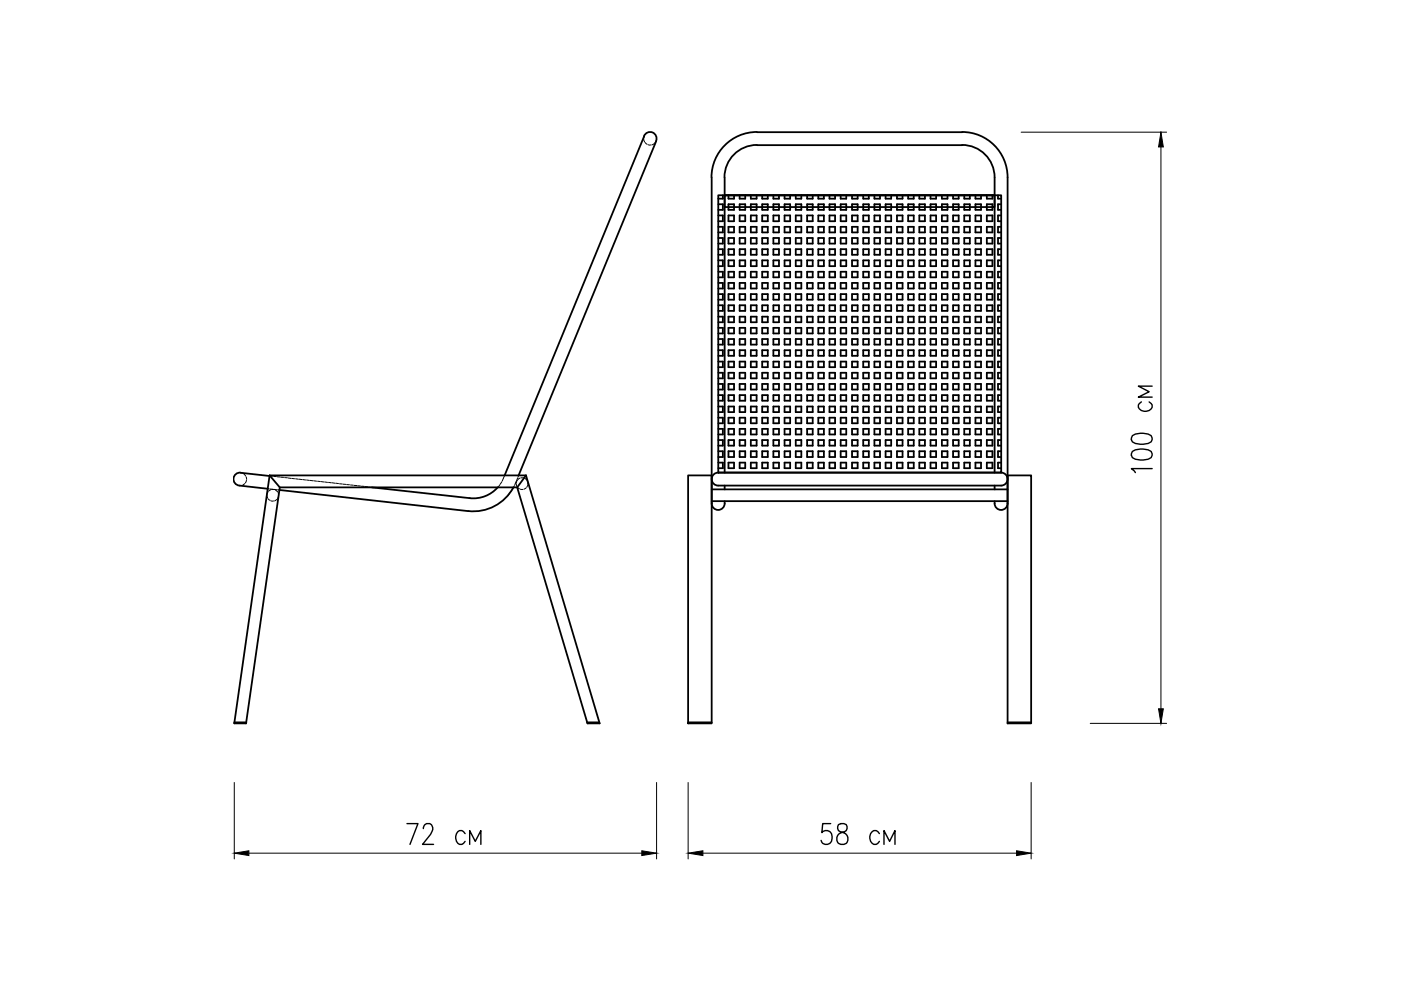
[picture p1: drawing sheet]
<svg xmlns="http://www.w3.org/2000/svg" width="297mm" height="210mm" viewBox="0 0 297 210" stroke-linecap="round" stroke-linejoin="round" font-family="sans-serif">
<!-- layer: 0 -->
<g fill="none" stroke="#000" stroke-width=".38">
<path d="M136.6 28.8a1.38 1.38 0 0 1 1.8-.7 1.38 1.38 0 0 1 .7 1.8M136.6 28.9l-29.6 71.9M139.1 29.9l-29.1 70.9M150.9 37.6v69.1a1.41 1.41 0 0 0 1.6 1.4 1.41 1.41 0 0 0 1.1-1.8M153.6 37.6v62.6M160.5 30.7a6.9 6.9 0 0 0-6.9 6.9M160.5 28a9.6 9.6 0 0 0-9.7 9.6M160.5 28h43.5M160.5 30.8h43.5M204 28a9.6 9.6 0 0 1 9.6 9.6v69.1a1.41 1.41 0 0 1-1.6 1.4 1.41 1.41 0 0 1-1.1-1.8M204 30.7a6.9 6.9 0 0 1 6.9 6.9v62.6M152.3 41.4h60v58.8h-60z"/>
<path d="M152.3 43.3h1v1.2h-1M152.3 45.7h1v1.2h-1M152.3 48.1h1v1.2h-1M152.3 50.5h1v1.1h-1M152.3 52.8h1v1.2h-1M152.3 55.2h1v1.2h-1M152.3 57.6h1v1.2h-1M152.3 60h1v1.2h-1M153.3 41.4v.7h-1M153.6 41.4h57.3v2.5h-57.3zM153.6 41.4h57.3M154.4 41.4v.7h1.2v-.7"/>
<path d="M154.4 43.3h1.2v1.2h-1.2zM154.4 45.7h1.2v1.2h-1.2zM154.4 48.1h1.2v1.2h-1.2zM154.4 50.5h1.2v1.1h-1.2zM154.4 52.8h1.2v1.2h-1.2zM154.4 55.2h1.2v1.2h-1.2zM154.4 57.6h1.2v1.2h-1.2zM154.4 60h1.2v1.2h-1.2zM156.8 41.4v.7h1.2v-.7M156.8 43.3h1.2v1.2h-1.2zM156.8 45.7h1.2v1.2h-1.2zM156.8 48.1h1.2v1.2h-1.2z"/>
<path d="M156.8 50.5h1.2v1.1h-1.2zM156.8 52.8h1.2v1.2h-1.2zM156.8 55.2h1.2v1.2h-1.2zM156.8 57.6h1.2v1.2h-1.2zM156.8 60h1.2v1.2h-1.2zM159.2 41.4v.7h1.2v-.7M159.2 43.3h1.2v1.2h-1.2zM159.2 45.7h1.2v1.2h-1.2zM159.2 48.1h1.2v1.2h-1.2zM159.2 50.5h1.2v1.1h-1.2zM159.2 52.8h1.2v1.2h-1.2zM159.2 55.2h1.2v1.2h-1.2z"/>
<path d="M159.2 57.6h1.2v1.2h-1.2zM159.2 60h1.2v1.2h-1.2zM161.6 41.4v.7h1.2v-.7M161.6 43.3h1.2v1.2h-1.2zM161.6 45.7h1.2v1.2h-1.2zM161.6 48.1h1.2v1.2h-1.2zM161.6 50.5h1.2v1.1h-1.2zM161.6 52.8h1.2v1.2h-1.2zM161.6 55.2h1.2v1.2h-1.2zM161.6 57.6h1.2v1.2h-1.2zM161.6 60h1.2v1.2h-1.2zM164 41.4v.7h1.2v-.7"/>
<path d="M164 43.3h1.2v1.2h-1.2zM164 45.7h1.2v1.2h-1.2zM164 48.1h1.2v1.2h-1.2zM164 50.5h1.2v1.1h-1.2zM164 52.8h1.2v1.2h-1.2zM164 55.2h1.2v1.2h-1.2zM164 57.6h1.2v1.2h-1.2zM164 60h1.2v1.2h-1.2zM166.3 41.4v.7h1.2v-.7M166.3 43.3h1.2v1.2h-1.2zM166.3 45.7h1.2v1.2h-1.2zM166.3 48.1h1.2v1.2h-1.2z"/>
<path d="M166.3 50.5h1.2v1.1h-1.2zM166.3 52.8h1.2v1.2h-1.2zM166.3 55.2h1.2v1.2h-1.2zM166.3 57.6h1.2v1.2h-1.2zM166.3 60h1.2v1.2h-1.2zM168.7 41.4v.7h1.2v-.7M168.7 43.3h1.2v1.2h-1.2zM168.7 45.7h1.2v1.2h-1.2zM168.7 48.1h1.2v1.2h-1.2zM168.7 50.5h1.2v1.1h-1.2zM168.7 52.8h1.2v1.2h-1.2zM168.7 55.2h1.2v1.2h-1.2z"/>
<path d="M168.7 57.6h1.2v1.2h-1.2zM168.7 60h1.2v1.2h-1.2zM171.1 41.4v.7h1.2v-.7M171.1 43.3h1.2v1.2h-1.2zM171.1 45.7h1.2v1.2h-1.2zM171.1 48.1h1.2v1.2h-1.2zM171.1 50.5h1.2v1.1h-1.2zM171.1 52.8h1.2v1.2h-1.2zM171.1 55.2h1.2v1.2h-1.2zM171.1 57.6h1.2v1.2h-1.2zM171.1 60h1.2v1.2h-1.2zM173.5 41.4v.7h1.2v-.7"/>
<path d="M173.5 43.3h1.2v1.2h-1.2zM173.5 45.7h1.2v1.2h-1.2zM173.5 48.1h1.2v1.2h-1.2zM173.5 50.5h1.2v1.1h-1.2zM173.5 52.8h1.2v1.2h-1.2zM173.5 55.2h1.2v1.2h-1.2zM173.5 57.6h1.2v1.2h-1.2zM173.5 60h1.2v1.2h-1.2zM175.9 41.4v.7h1.2v-.7M175.9 43.3h1.2v1.2h-1.2zM175.9 45.7h1.2v1.2h-1.2zM175.9 48.1h1.2v1.2h-1.2z"/>
<path d="M175.9 50.5h1.2v1.1h-1.2zM175.9 52.8h1.2v1.2h-1.2zM175.9 55.2h1.2v1.2h-1.2zM175.9 57.6h1.2v1.2h-1.2zM175.9 60h1.2v1.2h-1.2zM178.2 41.4v.7h1.2v-.7M178.2 43.3h1.2v1.2h-1.2zM178.2 45.7h1.2v1.2h-1.2zM178.2 48.1h1.2v1.2h-1.2zM178.2 50.5h1.2v1.1h-1.2zM178.2 52.8h1.2v1.2h-1.2zM178.2 55.2h1.2v1.2h-1.2z"/>
<path d="M178.2 57.6h1.2v1.2h-1.2zM178.2 60h1.2v1.2h-1.2zM180.7 41.4v.7h1.1v-.7M180.7 43.3h1.1v1.2h-1.1zM180.7 45.7h1.1v1.2h-1.1zM180.7 48.1h1.1v1.2h-1.1zM180.7 50.5h1.1v1.1h-1.1zM180.7 52.8h1.1v1.2h-1.1zM180.7 55.2h1.1v1.2h-1.1zM180.7 57.6h1.1v1.2h-1.1zM180.7 60h1.1v1.2h-1.1zM183 41.4v.7h1.2v-.7"/>
<path d="M183 43.3h1.2v1.2h-1.2zM183 45.7h1.2v1.2h-1.2zM183 48.1h1.2v1.2h-1.2zM183 50.5h1.2v1.1h-1.2zM183 52.8h1.2v1.2h-1.2zM183 55.2h1.2v1.2h-1.2zM183 57.6h1.2v1.2h-1.2zM183 60h1.2v1.2h-1.2zM185.4 41.4v.7h1.2v-.7M185.4 43.3h1.2v1.2h-1.2zM185.4 45.7h1.2v1.2h-1.2zM185.4 48.1h1.2v1.2h-1.2z"/>
<path d="M185.4 50.5h1.2v1.1h-1.2zM185.4 52.8h1.2v1.2h-1.2zM185.4 55.2h1.2v1.2h-1.2zM185.4 57.6h1.2v1.2h-1.2zM185.4 60h1.2v1.2h-1.2zM187.8 41.4v.7h1.1v-.7M187.8 43.3h1.1v1.2h-1.1zM187.8 45.7h1.1v1.2h-1.1zM187.8 48.1h1.1v1.2h-1.1zM187.8 50.5h1.1v1.1h-1.1zM187.8 52.8h1.1v1.2h-1.1zM187.8 55.2h1.1v1.2h-1.1z"/>
<path d="M187.8 57.6h1.1v1.2h-1.1zM187.8 60h1.1v1.2h-1.1zM190.2 41.4v.7h1.2v-.7M190.2 43.3h1.2v1.2h-1.2zM190.2 45.7h1.2v1.2h-1.2zM190.2 48.1h1.2v1.2h-1.2zM190.2 50.5h1.2v1.1h-1.2zM190.2 52.8h1.2v1.2h-1.2zM190.2 55.2h1.2v1.2h-1.2zM190.2 57.6h1.2v1.2h-1.2zM190.2 60h1.2v1.2h-1.2zM192.5 41.4v.7h1.2v-.7"/>
<path d="M192.5 43.3h1.2v1.2h-1.2zM192.5 45.7h1.2v1.2h-1.2zM192.5 48.1h1.2v1.2h-1.2zM192.5 50.5h1.2v1.1h-1.2zM192.5 52.8h1.2v1.2h-1.2zM192.5 55.2h1.2v1.2h-1.2zM192.5 57.6h1.2v1.2h-1.2zM192.5 60h1.2v1.2h-1.2zM194.9 41.4v.7h1.2v-.7M194.9 43.3h1.2v1.2h-1.2zM194.9 45.7h1.2v1.2h-1.2zM194.9 48.1h1.2v1.2h-1.2z"/>
<path d="M194.9 50.5h1.2v1.1h-1.2zM194.9 52.8h1.2v1.2h-1.2zM194.9 55.2h1.2v1.2h-1.2zM194.9 57.6h1.2v1.2h-1.2zM194.9 60h1.2v1.2h-1.2zM197.3 41.4v.7h1.2v-.7M197.3 43.3h1.2v1.2h-1.2zM197.3 45.7h1.2v1.2h-1.2zM197.3 48.1h1.2v1.2h-1.2zM197.3 50.5h1.2v1.1h-1.2zM197.3 52.8h1.2v1.2h-1.2zM197.3 55.2h1.2v1.2h-1.2z"/>
<path d="M197.3 57.6h1.2v1.2h-1.2zM197.3 60h1.2v1.2h-1.2zM199.7 41.4v.7h1.2v-.7M199.7 43.3h1.2v1.2h-1.2zM199.7 45.7h1.2v1.2h-1.2zM199.7 48.1h1.2v1.2h-1.2zM199.7 50.5h1.2v1.1h-1.2zM199.7 52.8h1.2v1.2h-1.2zM199.7 55.2h1.2v1.2h-1.2zM199.7 57.6h1.2v1.2h-1.2zM199.7 60h1.2v1.2h-1.2zM202.1 41.4v.7h1.2v-.7"/>
<path d="M202.1 43.3h1.2v1.2h-1.2zM202.1 45.7h1.2v1.2h-1.2zM202.1 48.1h1.2v1.2h-1.2zM202.1 50.5h1.2v1.1h-1.2zM202.1 52.8h1.2v1.2h-1.2zM202.1 55.2h1.2v1.2h-1.2zM202.1 57.6h1.2v1.2h-1.2zM202.1 60h1.2v1.2h-1.2zM204.4 41.4v.7h1.2v-.7M204.4 43.3h1.2v1.2h-1.2zM204.4 45.7h1.2v1.2h-1.2zM204.4 48.1h1.2v1.2h-1.2z"/>
<path d="M204.4 50.5h1.2v1.1h-1.2zM204.4 52.8h1.2v1.2h-1.2zM204.4 55.2h1.2v1.2h-1.2zM204.4 57.6h1.2v1.2h-1.2zM204.4 60h1.2v1.2h-1.2zM206.8 41.4v.7h1.2v-.7M206.8 43.3h1.2v1.2h-1.2zM206.8 45.7h1.2v1.2h-1.2zM206.8 48.1h1.2v1.2h-1.2zM206.8 50.5h1.2v1.1h-1.2zM206.8 52.8h1.2v1.2h-1.2zM206.8 55.2h1.2v1.2h-1.2z"/>
<path d="M206.8 57.6h1.2v1.2h-1.2zM206.8 60h1.2v1.2h-1.2zM209.2 41.4v.7h1.2v-.7M209.2 43.3h1.2v1.2h-1.2zM209.2 45.7h1.2v1.2h-1.2zM209.2 48.1h1.2v1.2h-1.2zM209.2 50.5h1.2v1.1h-1.2zM209.2 52.8h1.2v1.2h-1.2zM209.2 55.2h1.2v1.2h-1.2zM209.2 57.6h1.2v1.2h-1.2zM209.2 60h1.2v1.2h-1.2zM211.6 41.4v.7h.7"/>
<path d="M212.3 43.3h-.7v1.2h.7M212.3 45.7h-.7v1.2h.7M212.3 48.1h-.7v1.2h.7M212.3 50.5h-.7v1.1h.7M212.3 52.8h-.7v1.2h.7M212.3 55.2h-.7v1.2h.7M212.3 57.6h-.7v1.2h.7M212.3 60h-.7v1.2h.7M152.3 62.4h1v1.1h-1M152.3 64.7h1v1.2h-1M152.3 67.1h1v1.2h-1M152.3 69.5h1v1.2h-1"/>
<path d="M152.3 71.9h1v1.2h-1M152.3 74.3h1v1.1h-1M152.3 76.7h1v1.2h-1M152.3 79h1v1.2h-1M154.4 62.4h1.2v1.1h-1.2zM154.4 64.7h1.2v1.2h-1.2zM154.4 67.1h1.2v1.2h-1.2zM154.4 69.5h1.2v1.2h-1.2zM154.4 71.9h1.2v1.2h-1.2zM154.4 74.3h1.2v1.1h-1.2zM154.4 76.7h1.2v1.2h-1.2zM154.4 79h1.2v1.2h-1.2z"/>
<path d="M156.8 62.4h1.2v1.1h-1.2zM156.8 64.7h1.2v1.2h-1.2zM156.8 67.1h1.2v1.2h-1.2zM156.8 69.5h1.2v1.2h-1.2zM156.8 71.9h1.2v1.2h-1.2zM156.8 74.3h1.2v1.1h-1.2zM156.8 76.7h1.2v1.2h-1.2zM156.8 79h1.2v1.2h-1.2zM159.2 62.4h1.2v1.1h-1.2zM159.2 64.7h1.2v1.2h-1.2zM159.2 67.1h1.2v1.2h-1.2zM159.2 69.5h1.2v1.2h-1.2z"/>
<path d="M159.2 71.9h1.2v1.2h-1.2zM159.2 74.3h1.2v1.1h-1.2zM159.2 76.7h1.2v1.2h-1.2zM159.2 79h1.2v1.2h-1.2zM161.6 62.4h1.2v1.1h-1.2zM161.6 64.7h1.2v1.2h-1.2zM161.6 67.1h1.2v1.2h-1.2zM161.6 69.5h1.2v1.2h-1.2zM161.6 71.9h1.2v1.2h-1.2zM161.6 74.3h1.2v1.1h-1.2zM161.6 76.7h1.2v1.2h-1.2zM161.6 79h1.2v1.2h-1.2z"/>
<path d="M164 62.4h1.2v1.1h-1.2zM164 64.7h1.2v1.2h-1.2zM164 67.1h1.2v1.2h-1.2zM164 69.5h1.2v1.2h-1.2zM164 71.9h1.2v1.2h-1.2zM164 74.3h1.2v1.1h-1.2zM164 76.7h1.2v1.2h-1.2zM164 79h1.2v1.2h-1.2zM166.3 62.4h1.2v1.1h-1.2zM166.3 64.7h1.2v1.2h-1.2zM166.3 67.1h1.2v1.2h-1.2zM166.3 69.5h1.2v1.2h-1.2z"/>
<path d="M166.3 71.9h1.2v1.2h-1.2zM166.3 74.3h1.2v1.1h-1.2zM166.3 76.7h1.2v1.2h-1.2zM166.3 79h1.2v1.2h-1.2zM168.7 62.4h1.2v1.1h-1.2zM168.7 64.7h1.2v1.2h-1.2zM168.7 67.1h1.2v1.2h-1.2zM168.7 69.5h1.2v1.2h-1.2zM168.7 71.9h1.2v1.2h-1.2zM168.7 74.3h1.2v1.1h-1.2zM168.7 76.7h1.2v1.2h-1.2zM168.7 79h1.2v1.2h-1.2z"/>
<path d="M171.1 62.4h1.2v1.1h-1.2zM171.1 64.7h1.2v1.2h-1.2zM171.1 67.1h1.2v1.2h-1.2zM171.1 69.5h1.2v1.2h-1.2zM171.1 71.9h1.2v1.2h-1.2zM171.1 74.3h1.2v1.1h-1.2zM171.1 76.7h1.2v1.2h-1.2zM171.1 79h1.2v1.2h-1.2zM173.5 62.4h1.2v1.1h-1.2zM173.5 64.7h1.2v1.2h-1.2zM173.5 67.1h1.2v1.2h-1.2zM173.5 69.5h1.2v1.2h-1.2z"/>
<path d="M173.5 71.9h1.2v1.2h-1.2zM173.5 74.3h1.2v1.1h-1.2zM173.5 76.7h1.2v1.2h-1.2zM173.5 79h1.2v1.2h-1.2zM175.9 62.4h1.2v1.1h-1.2zM175.9 64.7h1.2v1.2h-1.2zM175.9 67.1h1.2v1.2h-1.2zM175.9 69.5h1.2v1.2h-1.2zM175.9 71.9h1.2v1.2h-1.2zM175.9 74.3h1.2v1.1h-1.2zM175.9 76.7h1.2v1.2h-1.2zM175.9 79h1.2v1.2h-1.2z"/>
<path d="M178.2 62.4h1.2v1.1h-1.2zM178.2 64.7h1.2v1.2h-1.2zM178.2 67.1h1.2v1.2h-1.2zM178.2 69.5h1.2v1.2h-1.2zM178.2 71.9h1.2v1.2h-1.2zM178.2 74.3h1.2v1.1h-1.2zM178.2 76.7h1.2v1.2h-1.2zM178.2 79h1.2v1.2h-1.2zM180.7 62.4h1.1v1.1h-1.1zM180.7 64.7h1.1v1.2h-1.1zM180.7 67.1h1.1v1.2h-1.1zM180.7 69.5h1.1v1.2h-1.1z"/>
<path d="M180.7 71.9h1.1v1.2h-1.1zM180.7 74.3h1.1v1.1h-1.1zM180.7 76.7h1.1v1.2h-1.1zM180.7 79h1.1v1.2h-1.1zM183 62.4h1.2v1.1h-1.2zM183 64.7h1.2v1.2h-1.2zM183 67.1h1.2v1.2h-1.2zM183 69.5h1.2v1.2h-1.2zM183 71.9h1.2v1.2h-1.2zM183 74.3h1.2v1.1h-1.2zM183 76.7h1.2v1.2h-1.2zM183 79h1.2v1.2h-1.2z"/>
<path d="M185.4 62.4h1.2v1.1h-1.2zM185.4 64.7h1.2v1.2h-1.2zM185.4 67.1h1.2v1.2h-1.2zM185.4 69.5h1.2v1.2h-1.2zM185.4 71.9h1.2v1.2h-1.2zM185.4 74.3h1.2v1.1h-1.2zM185.4 76.7h1.2v1.2h-1.2zM185.4 79h1.2v1.2h-1.2zM187.8 62.4h1.1v1.1h-1.1zM187.8 64.7h1.1v1.2h-1.1zM187.8 67.1h1.1v1.2h-1.1zM187.8 69.5h1.1v1.2h-1.1z"/>
<path d="M187.8 71.9h1.1v1.2h-1.1zM187.8 74.3h1.1v1.1h-1.1zM187.8 76.7h1.1v1.2h-1.1zM187.8 79h1.1v1.2h-1.1zM190.2 62.4h1.2v1.1h-1.2zM190.2 64.7h1.2v1.2h-1.2zM190.2 67.1h1.2v1.2h-1.2zM190.2 69.5h1.2v1.2h-1.2zM190.2 71.9h1.2v1.2h-1.2zM190.2 74.3h1.2v1.1h-1.2zM190.2 76.7h1.2v1.2h-1.2zM190.2 79h1.2v1.2h-1.2z"/>
<path d="M192.5 62.4h1.2v1.1h-1.2zM192.5 64.7h1.2v1.2h-1.2zM192.5 67.1h1.2v1.2h-1.2zM192.5 69.5h1.2v1.2h-1.2zM192.5 71.9h1.2v1.2h-1.2zM192.5 74.3h1.2v1.1h-1.2zM192.5 76.7h1.2v1.2h-1.2zM192.5 79h1.2v1.2h-1.2zM194.9 62.4h1.2v1.1h-1.2zM194.9 64.7h1.2v1.2h-1.2zM194.9 67.1h1.2v1.2h-1.2zM194.9 69.5h1.2v1.2h-1.2z"/>
<path d="M194.9 71.9h1.2v1.2h-1.2zM194.9 74.3h1.2v1.1h-1.2zM194.9 76.7h1.2v1.2h-1.2zM194.9 79h1.2v1.2h-1.2zM197.3 62.4h1.2v1.1h-1.2zM197.3 64.7h1.2v1.2h-1.2zM197.3 67.1h1.2v1.2h-1.2zM197.3 69.5h1.2v1.2h-1.2zM197.3 71.9h1.2v1.2h-1.2zM197.3 74.3h1.2v1.1h-1.2zM197.3 76.7h1.2v1.2h-1.2zM197.3 79h1.2v1.2h-1.2z"/>
<path d="M199.7 62.4h1.2v1.1h-1.2zM199.7 64.7h1.2v1.2h-1.2zM199.7 67.1h1.2v1.2h-1.2zM199.7 69.5h1.2v1.2h-1.2zM199.7 71.9h1.2v1.2h-1.2zM199.7 74.3h1.2v1.1h-1.2zM199.7 76.7h1.2v1.2h-1.2zM199.7 79h1.2v1.2h-1.2zM202.1 62.4h1.2v1.1h-1.2zM202.1 64.7h1.2v1.2h-1.2zM202.1 67.1h1.2v1.2h-1.2zM202.1 69.5h1.2v1.2h-1.2z"/>
<path d="M202.1 71.9h1.2v1.2h-1.2zM202.1 74.3h1.2v1.1h-1.2zM202.1 76.7h1.2v1.2h-1.2zM202.1 79h1.2v1.2h-1.2zM204.4 62.4h1.2v1.1h-1.2zM204.4 64.7h1.2v1.2h-1.2zM204.4 67.1h1.2v1.2h-1.2zM204.4 69.5h1.2v1.2h-1.2zM204.4 71.9h1.2v1.2h-1.2zM204.4 74.3h1.2v1.1h-1.2zM204.4 76.7h1.2v1.2h-1.2zM204.4 79h1.2v1.2h-1.2z"/>
<path d="M206.8 62.4h1.2v1.1h-1.2zM206.8 64.7h1.2v1.2h-1.2zM206.8 67.1h1.2v1.2h-1.2zM206.8 69.5h1.2v1.2h-1.2zM206.8 71.9h1.2v1.2h-1.2zM206.8 74.3h1.2v1.1h-1.2zM206.8 76.7h1.2v1.2h-1.2zM206.8 79h1.2v1.2h-1.2zM209.2 62.4h1.2v1.1h-1.2zM209.2 64.7h1.2v1.2h-1.2zM209.2 67.1h1.2v1.2h-1.2zM209.2 69.5h1.2v1.2h-1.2z"/>
<path d="M209.2 71.9h1.2v1.2h-1.2zM209.2 74.3h1.2v1.1h-1.2zM209.2 76.7h1.2v1.2h-1.2zM209.2 79h1.2v1.2h-1.2zM212.3 62.4h-.7v1.1h.7M212.3 64.7h-.7v1.2h.7M212.3 67.1h-.7v1.2h.7M212.3 69.5h-.7v1.2h.7M212.3 71.9h-.7v1.2h.7M212.3 74.3h-.7v1.1h.7M212.3 76.7h-.7v1.2h.7M212.3 79h-.7v1.2h.7"/>
<path d="M152.3 81.4h1v1.2h-1M152.3 83.8h1v1.2h-1M152.3 86.2h1v1.2h-1M152.3 88.6h1v1.1h-1M152.3 90.9h1v1.2h-1M152.3 93.3h1v1.2h-1M152.3 95.7h1v1.2h-1M152.3 98.1h1v1.2h-1M154.4 81.4h1.2v1.2h-1.2zM154.4 83.8h1.2v1.2h-1.2zM154.4 86.2h1.2v1.2h-1.2zM154.4 88.6h1.2v1.1h-1.2z"/>
<path d="M154.4 90.9h1.2v1.2h-1.2zM154.4 93.3h1.2v1.2h-1.2zM154.4 95.7h1.2v1.2h-1.2zM154.4 98.1h1.2v1.2h-1.2zM156.8 81.4h1.2v1.2h-1.2zM156.8 83.8h1.2v1.2h-1.2zM156.8 86.2h1.2v1.2h-1.2zM156.8 88.6h1.2v1.1h-1.2zM156.8 90.9h1.2v1.2h-1.2zM156.8 93.3h1.2v1.2h-1.2zM156.8 95.7h1.2v1.2h-1.2zM156.8 98.1h1.2v1.2h-1.2z"/>
<path d="M159.2 81.4h1.2v1.2h-1.2zM159.2 83.8h1.2v1.2h-1.2zM159.2 86.2h1.2v1.2h-1.2zM159.2 88.6h1.2v1.1h-1.2zM159.2 90.9h1.2v1.2h-1.2zM159.2 93.3h1.2v1.2h-1.2zM159.2 95.7h1.2v1.2h-1.2zM159.2 98.1h1.2v1.2h-1.2zM161.6 81.4h1.2v1.2h-1.2zM161.6 83.8h1.2v1.2h-1.2zM161.6 86.2h1.2v1.2h-1.2zM161.6 88.6h1.2v1.1h-1.2z"/>
<path d="M161.6 90.9h1.2v1.2h-1.2zM161.6 93.3h1.2v1.2h-1.2zM161.6 95.7h1.2v1.2h-1.2zM161.6 98.1h1.2v1.2h-1.2zM164 81.4h1.2v1.2h-1.2zM164 83.8h1.2v1.2h-1.2zM164 86.2h1.2v1.2h-1.2zM164 88.6h1.2v1.1h-1.2zM164 90.9h1.2v1.2h-1.2zM164 93.3h1.2v1.2h-1.2zM164 95.7h1.2v1.2h-1.2zM164 98.1h1.2v1.2h-1.2z"/>
<path d="M166.3 81.4h1.2v1.2h-1.2zM166.3 83.8h1.2v1.2h-1.2zM166.3 86.2h1.2v1.2h-1.2zM166.3 88.6h1.2v1.1h-1.2zM166.3 90.9h1.2v1.2h-1.2zM166.3 93.3h1.2v1.2h-1.2zM166.3 95.7h1.2v1.2h-1.2zM166.3 98.1h1.2v1.2h-1.2zM168.7 81.4h1.2v1.2h-1.2zM168.7 83.8h1.2v1.2h-1.2zM168.7 86.2h1.2v1.2h-1.2zM168.7 88.6h1.2v1.1h-1.2z"/>
<path d="M168.7 90.9h1.2v1.2h-1.2zM168.7 93.3h1.2v1.2h-1.2zM168.7 95.7h1.2v1.2h-1.2zM168.7 98.1h1.2v1.2h-1.2zM171.1 81.4h1.2v1.2h-1.2zM171.1 83.8h1.2v1.2h-1.2zM171.1 86.2h1.2v1.2h-1.2zM171.1 88.6h1.2v1.1h-1.2zM171.1 90.9h1.2v1.2h-1.2zM171.1 93.3h1.2v1.2h-1.2zM171.1 95.7h1.2v1.2h-1.2zM171.1 98.1h1.2v1.2h-1.2z"/>
<path d="M173.5 81.4h1.2v1.2h-1.2zM173.5 83.8h1.2v1.2h-1.2zM173.5 86.2h1.2v1.2h-1.2zM173.5 88.6h1.2v1.1h-1.2zM173.5 90.9h1.2v1.2h-1.2zM173.5 93.3h1.2v1.2h-1.2zM173.5 95.7h1.2v1.2h-1.2zM173.5 98.1h1.2v1.2h-1.2zM175.9 81.4h1.2v1.2h-1.2zM175.9 83.8h1.2v1.2h-1.2zM175.9 86.2h1.2v1.2h-1.2zM175.9 88.6h1.2v1.1h-1.2z"/>
<path d="M175.9 90.9h1.2v1.2h-1.2zM175.9 93.3h1.2v1.2h-1.2zM175.9 95.7h1.2v1.2h-1.2zM175.9 98.1h1.2v1.2h-1.2zM178.2 81.4h1.2v1.2h-1.2zM178.2 83.8h1.2v1.2h-1.2zM178.2 86.2h1.2v1.2h-1.2zM178.2 88.6h1.2v1.1h-1.2zM178.2 90.9h1.2v1.2h-1.2zM178.2 93.3h1.2v1.2h-1.2zM178.2 95.7h1.2v1.2h-1.2zM178.2 98.1h1.2v1.2h-1.2z"/>
<path d="M180.7 81.4h1.1v1.2h-1.1zM180.7 83.8h1.1v1.2h-1.1zM180.7 86.2h1.1v1.2h-1.1zM180.7 88.6h1.1v1.1h-1.1zM180.7 90.9h1.1v1.2h-1.1zM180.7 93.3h1.1v1.2h-1.1zM180.7 95.7h1.1v1.2h-1.1zM180.7 98.1h1.1v1.2h-1.1zM183 81.4h1.2v1.2h-1.2zM183 83.8h1.2v1.2h-1.2zM183 86.2h1.2v1.2h-1.2zM183 88.6h1.2v1.1h-1.2z"/>
<path d="M183 90.9h1.2v1.2h-1.2zM183 93.3h1.2v1.2h-1.2zM183 95.7h1.2v1.2h-1.2zM183 98.1h1.2v1.2h-1.2zM185.4 81.4h1.2v1.2h-1.2zM185.4 83.8h1.2v1.2h-1.2zM185.4 86.2h1.2v1.2h-1.2zM185.4 88.6h1.2v1.1h-1.2zM185.4 90.9h1.2v1.2h-1.2zM185.4 93.3h1.2v1.2h-1.2zM185.4 95.7h1.2v1.2h-1.2zM185.4 98.1h1.2v1.2h-1.2z"/>
<path d="M187.8 81.4h1.1v1.2h-1.1zM187.8 83.8h1.1v1.2h-1.1zM187.8 86.2h1.1v1.2h-1.1zM187.8 88.6h1.1v1.1h-1.1zM187.8 90.9h1.1v1.2h-1.1zM187.8 93.3h1.1v1.2h-1.1zM187.8 95.7h1.1v1.2h-1.1zM187.8 98.1h1.1v1.2h-1.1zM190.2 81.4h1.2v1.2h-1.2zM190.2 83.8h1.2v1.2h-1.2zM190.2 86.2h1.2v1.2h-1.2zM190.2 88.6h1.2v1.1h-1.2z"/>
<path d="M190.2 90.9h1.2v1.2h-1.2zM190.2 93.3h1.2v1.2h-1.2zM190.2 95.7h1.2v1.2h-1.2zM190.2 98.1h1.2v1.2h-1.2zM192.5 81.4h1.2v1.2h-1.2zM192.5 83.8h1.2v1.2h-1.2zM192.5 86.2h1.2v1.2h-1.2zM192.5 88.6h1.2v1.1h-1.2zM192.5 90.9h1.2v1.2h-1.2zM192.5 93.3h1.2v1.2h-1.2zM192.5 95.7h1.2v1.2h-1.2zM192.5 98.1h1.2v1.2h-1.2z"/>
<path d="M194.9 81.4h1.2v1.2h-1.2zM194.9 83.8h1.2v1.2h-1.2zM194.9 86.2h1.2v1.2h-1.2zM194.9 88.6h1.2v1.1h-1.2zM194.9 90.9h1.2v1.2h-1.2zM194.9 93.3h1.2v1.2h-1.2zM194.9 95.7h1.2v1.2h-1.2zM194.9 98.1h1.2v1.2h-1.2zM197.3 81.4h1.2v1.2h-1.2zM197.3 83.8h1.2v1.2h-1.2zM197.3 86.2h1.2v1.2h-1.2zM197.3 88.6h1.2v1.1h-1.2z"/>
<path d="M197.3 90.9h1.2v1.2h-1.2zM197.3 93.3h1.2v1.2h-1.2zM197.3 95.7h1.2v1.2h-1.2zM197.3 98.1h1.2v1.2h-1.2zM199.7 81.4h1.2v1.2h-1.2zM199.7 83.8h1.2v1.2h-1.2zM199.7 86.2h1.2v1.2h-1.2zM199.7 88.6h1.2v1.1h-1.2zM199.7 90.9h1.2v1.2h-1.2zM199.7 93.3h1.2v1.2h-1.2zM199.7 95.7h1.2v1.2h-1.2zM199.7 98.1h1.2v1.2h-1.2z"/>
<path d="M202.1 81.4h1.2v1.2h-1.2zM202.1 83.8h1.2v1.2h-1.2zM202.1 86.2h1.2v1.2h-1.2zM202.1 88.6h1.2v1.1h-1.2zM202.1 90.9h1.2v1.2h-1.2zM202.1 93.3h1.2v1.2h-1.2zM202.1 95.7h1.2v1.2h-1.2zM202.1 98.1h1.2v1.2h-1.2zM204.4 81.4h1.2v1.2h-1.2zM204.4 83.8h1.2v1.2h-1.2zM204.4 86.2h1.2v1.2h-1.2zM204.4 88.6h1.2v1.1h-1.2z"/>
<path d="M204.4 90.9h1.2v1.2h-1.2zM204.4 93.3h1.2v1.2h-1.2zM204.4 95.7h1.2v1.2h-1.2zM204.4 98.1h1.2v1.2h-1.2zM206.8 81.4h1.2v1.2h-1.2zM206.8 83.8h1.2v1.2h-1.2zM206.8 86.2h1.2v1.2h-1.2zM206.8 88.6h1.2v1.1h-1.2zM206.8 90.9h1.2v1.2h-1.2zM206.8 93.3h1.2v1.2h-1.2zM206.8 95.7h1.2v1.2h-1.2zM206.8 98.1h1.2v1.2h-1.2z"/>
<path d="M209.2 81.4h1.2v1.2h-1.2zM209.2 83.8h1.2v1.2h-1.2zM209.2 86.2h1.2v1.2h-1.2zM209.2 88.6h1.2v1.1h-1.2zM209.2 90.9h1.2v1.2h-1.2zM209.2 93.3h1.2v1.2h-1.2zM209.2 95.7h1.2v1.2h-1.2zM209.2 98.1h1.2v1.2h-1.2zM212.3 81.4h-.7v1.2h.7M212.3 83.8h-.7v1.2h.7M212.3 86.2h-.7v1.2h.7M212.3 88.6h-.7v1.1h.7"/>
<path d="M212.3 90.9h-.7v1.2h.7M212.3 93.3h-.7v1.2h.7M212.3 95.7h-.7v1.2h.7M212.3 98.1h-.7v1.2h.7M50.8 103l6 .6M57.2 100.8l2.1 2.5-7.1 50.1h-2.5zM57.2 100.9l-6.2-.7a1.38 1.38 0 0 0-1.5 1.2 1.38 1.38 0 0 0 1.2 1.5M57.2 100.8h54.3M59.2 103.9l40.1 4.5M78.8 103.3l20.8 2.3M105.5 103.3a6.9 6.9 0 0 1-5.9 2.3M108.9 103.3a9.6 9.6 0 0 1-9.6 5.1"/>
<path d="M111.5 100.8l-1.8 2.5h-50.4M111.5 100.8l15.6 52.6h-2.5l-14.9-50.1M145.9 100.8h5v52.6h-5zM150.9 106.3h62.7M150.9 103.8h62.7M152.3 100.2a1.38 1.38 0 0 0-1.4 1.4 1.38 1.38 0 0 0 1.4 1.4h60M152.3 100.2h60M153.6 103v.8M210.9 103v.8M212.3 100.2a1.38 1.38 0 0 1 1.3 1.4 1.38 1.38 0 0 1-1.3 1.4M213.6 100.8h5v52.6h-5zM49.7 153.2h2.5"/>
<path d="M124.5 153.2h2.6M145.9 153.2h5M213.6 153.2h5"/>
</g>
<!-- layer: 00_HIDDEN -->
<g fill="none" stroke="#000" stroke-width=".21">
<path d="M136.5 29.5l.2 .6M136.6 28.9l-.1 .4M136.8 30.2l.4 .4M137.4 30.7h.6M138.7 30.4l-.5 .3M139.1 29.9l-.3 .4M51.1 100.2l.4 .2M51.2 102.9l-.4 .1M51.7 100.5l.4 .4M51.9 102.5l-.5 .4M52.2 101.1l.1 .5M52.3 101.9l-.3 .5"/>
<path d="M56.6 105l.1 .6M56.8 103.6l.3 .1M56.8 104.3l-.2 .5M56.8 105.7l.5 .4M57.2 100.9l.6 .1M57.3 103.7l.6 .1M57.5 103.8l-.5 .3M57.5 106.2h.5M57.6 103.8h.6M58 101h.6M58.1 103.8h.6M58.4 103.9l.5 .4"/>
<path d="M58.7 105.9l-.5 .3M58.8 101.1h.6M58.9 103.8l.3 .1M58.9 104.4l.2 .6M59.1 105.2l-.2 .5M59.1 105h.1M59.5 101.2h.6M60.3 101.3h.6M61.1 101.3l.6 .1M61.9 101.4l.6 .1M62.7 101.5l.6 .1M63.4 101.6l.6 .1"/>
<path d="M64.2 101.7l.6 .1M65 101.8l.6 .1M65.8 101.9h.6M66.5 101.9l.6 .1M67.3 102l.6 .1M68.1 102.1l.6 .1M68.8 102.2l.6 .1M69.7 102.3l.5 .1M70.4 102.4h.6M71.2 102.4l.6 .1M72 102.6h.6M72.7 102.7h.6"/>
<path d="M73.5 102.7l.6 .1M74.3 102.8l.6 .1M75.1 102.9l.6 .1M75.8 103h.6M76.6 103.1h.6M77.4 103.2h.6M78.2 103.3h.6M106 102.8l-.4 .5M106.4 102.2l-.3 .5M107 100.8l-.5 1.2M108 104.6l-.4 .5M108.5 104l-.4 .5"/>
<path d="M109.1 103l-.5 .8M109.4 102.5l.2 .6M109.4 102.1l-.3 .7M109.7 101.8l-.2 .6M109.7 103.3l.4 .3M109.7 101.3l-.2 .6M110 100.8l-.2 .4M110.3 101.3l-.5 .4M110.3 103.7l.6 .1M110.5 101.3h.6M111.3 101.4l.4 .4M111.6 103.4l-.5 .3"/>
<path d="M111.8 102l.1 .5M111.9 102.7l-.2 .6M111.9 102.5h.1"/>
</g>
<!-- layer: 00_D -->
<path d="M216.5 28h30.9M246.1 31.2v119.1M231.2 153.4h16.2M49.7 165.9v16.2M139.2 165.9v16.2M145.9 165.9v16.2M218.6 165.9v16.2M52.8 180.9h83.3M149 180.9h66.5" fill="none" stroke="#000" stroke-width=".21"/>
<path d="M246.1 28l.5 3.2h-1zM245.6 150.3h1l-.5 3.1zM49.7 180.9l3.1-.5v1zM136.1 180.4l3.1 .5-3.1 .5zM145.9 180.9l3.1-.5v1zM215.5 180.4l3.1 .5-3.1 .5z" fill="#000" stroke="#000" stroke-width=".21"/>
<g fill="none" stroke="#000" stroke-width=".3">
<path d="M240.1 95.7a4.1 4.1 0 0 1 4 0l.2 .5-.2 .8a4.1 4.1 0 0 1-4 0l-.2-.5zM240.1 92.4a4.1 4.1 0 0 1 4 0l.2 .5-.2 .8a4.1 4.1 0 0 1-4 0l-.2-.5zM242 85.2l-.6 .7a1.5 1.5 0 0 0 1 1.3 1.5 1.5 0 0 0 1.7-.5l.2-.3v-.5l-.7-.7M244.3 99.4h-4.4l.8 .8M244.3 81.9h-2.9l2.2 1.2-2.2 1.1h2.9M86.3 174.6h2.3l-1.7 4.4M89.8 175.7a1.09 1.09 0 0 1 .6-1.1h.7a1.19 1.19 0 0 1 .5 1.7l-.3 .6-1.7 2.1h2.3M98.6 176.7a.96 .96 0 0 0-.9-.6 .96 .96 0 0 0-.9 .6 1.78 1.78 0 0 0 .6 2.3h.5l.7-.6M99.6 179v-2.9l1.2 2.3 1.2-2.3v2.9M176.1 174.6h-1.7l-.1 1.9a1.26 1.26 0 0 1 1.5-.2 1.26 1.26 0 0 1 .6 1.5 1.19 1.19 0 0 1-1 1.2 1.19 1.19 0 0 1-1.3-.8M177.8 174.8a.99 .99 0 0 0 .3 1.5 1.55 1.55 0 0 1 1.5 2.3 1.28 1.28 0 0 1-2.1-.2 1.28 1.28 0 0 1 .9-1.9l.7-.2a.9 .9 0 0 0 .5-.9 .9 .9 0 0 0-.7-.8h-.6zM186.5 176.7a.98 .98 0 0 0-1-.6 .98 .98 0 0 0-.9 .6 1.46 1.46 0 0 0 1.2 2.3l.7-.6"/>
<path d="M187.4 179v-2.9l1.2 2.3 1.2-2.3v2.9"/>
</g>
</svg>
